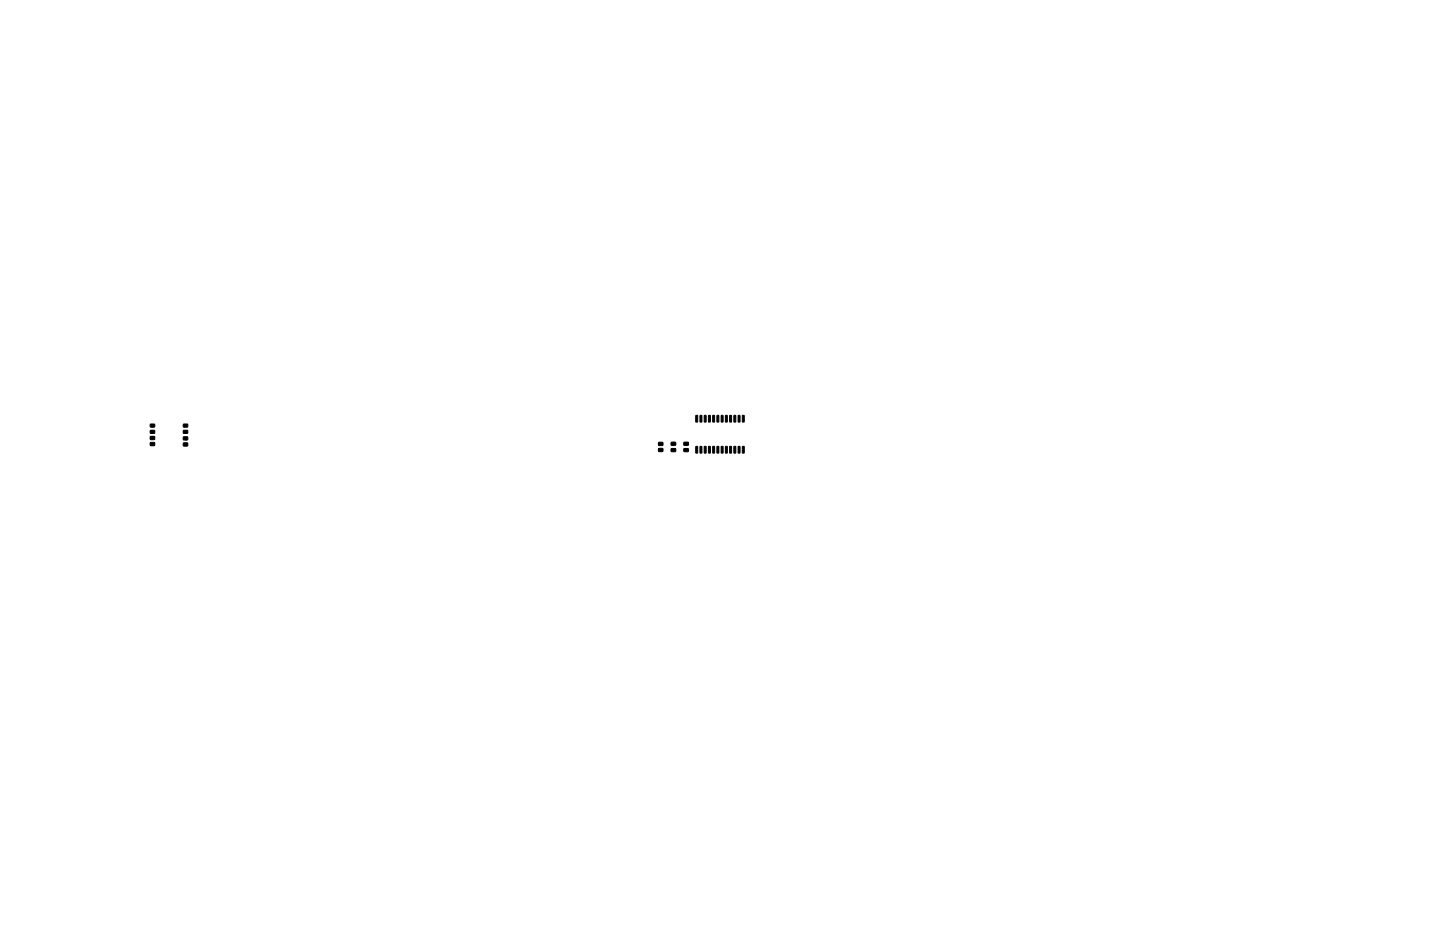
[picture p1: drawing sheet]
<svg xmlns="http://www.w3.org/2000/svg" width="432mm" height="279mm" viewBox="0 0 432 279" stroke-linecap="round" stroke-linejoin="round" font-family="sans-serif">
<g fill="#000" stroke="#000" stroke-width=".3">
<path d="M45.1 129h1.2l.1 .8-1.2 .1zM45.1 127.2l1.2-.1 .1 .8-1.2 .2zM45.1 130.9l1.2-.1 .1 .9-1.2 .1zM45.1 132.7l1.2-.1 .1 .9-1.2 .1zM55 129h1.2l.1 .8-1.2 .1zM55 127.2l1.2-.1 .1 .8-1.2 .2zM55 131l1.2-.1 .1 .9-1.2 .1zM55 132.8h1.2l.1 .8-1.2 .1zM197.5 134.5l1.2-.1 .1 .9-1.2 .1zM197.5 132.6h1.2l.1 .8-1.2 .2zM201.3 134.5h1.2l.1 .8-1.2 .1zM201.3 132.6h1.2l.1 .8-1.2 .1z"/>
<path d="M205.1 134.5h1.2l.1 .8-1.2 .1zM205.1 132.6h1.2l.1 .8-1.2 .1zM208.7 124.5l.5 .1-.1 1.9h-.5zM208.7 133.8l.5 .1-.1 1.9h-.5zM209.9 124.5l.6 .1-.1 1.9h-.5zM209.9 133.8l.6 .1-.1 1.9h-.5zM211.2 124.5l.5 .1v1.9h-.5zM211.2 133.8l.5 .1v1.9h-.5zM212.5 124.5l.5 .1-.1 1.9h-.5zM212.5 133.8l.5 .1-.1 1.9h-.5zM213.7 124.5l.6 .1-.1 1.9h-.5zM213.7 133.8l.6 .1-.1 1.9h-.5z"/>
<path d="M215 124.5l.6 .1-.1 1.9h-.5zM215 133.8l.6 .1-.1 1.9h-.5zM216.3 124.5l.5 .1-.1 1.9h-.5zM216.3 133.8l.5 .1-.1 1.9h-.5zM217.5 124.5l.6 .1-.1 1.9h-.5zM217.5 133.8l.6 .1-.1 1.9h-.5zM218.8 124.5l.6 .1-.1 1.9h-.5zM218.8 133.8l.6 .1-.1 1.9h-.5zM220.1 124.5l.5 .1v1.9h-.5zM220.1 133.8l.5 .1v1.9h-.5zM221.4 124.5l.5 .1-.1 1.9h-.5zM221.4 133.8l.5 .1-.1 1.9h-.5z"/>
<path d="M222.6 124.5l.6 .1-.1 1.9h-.5zM222.6 133.8l.6 .1-.1 1.9h-.5z"/>
</g>
</svg>
